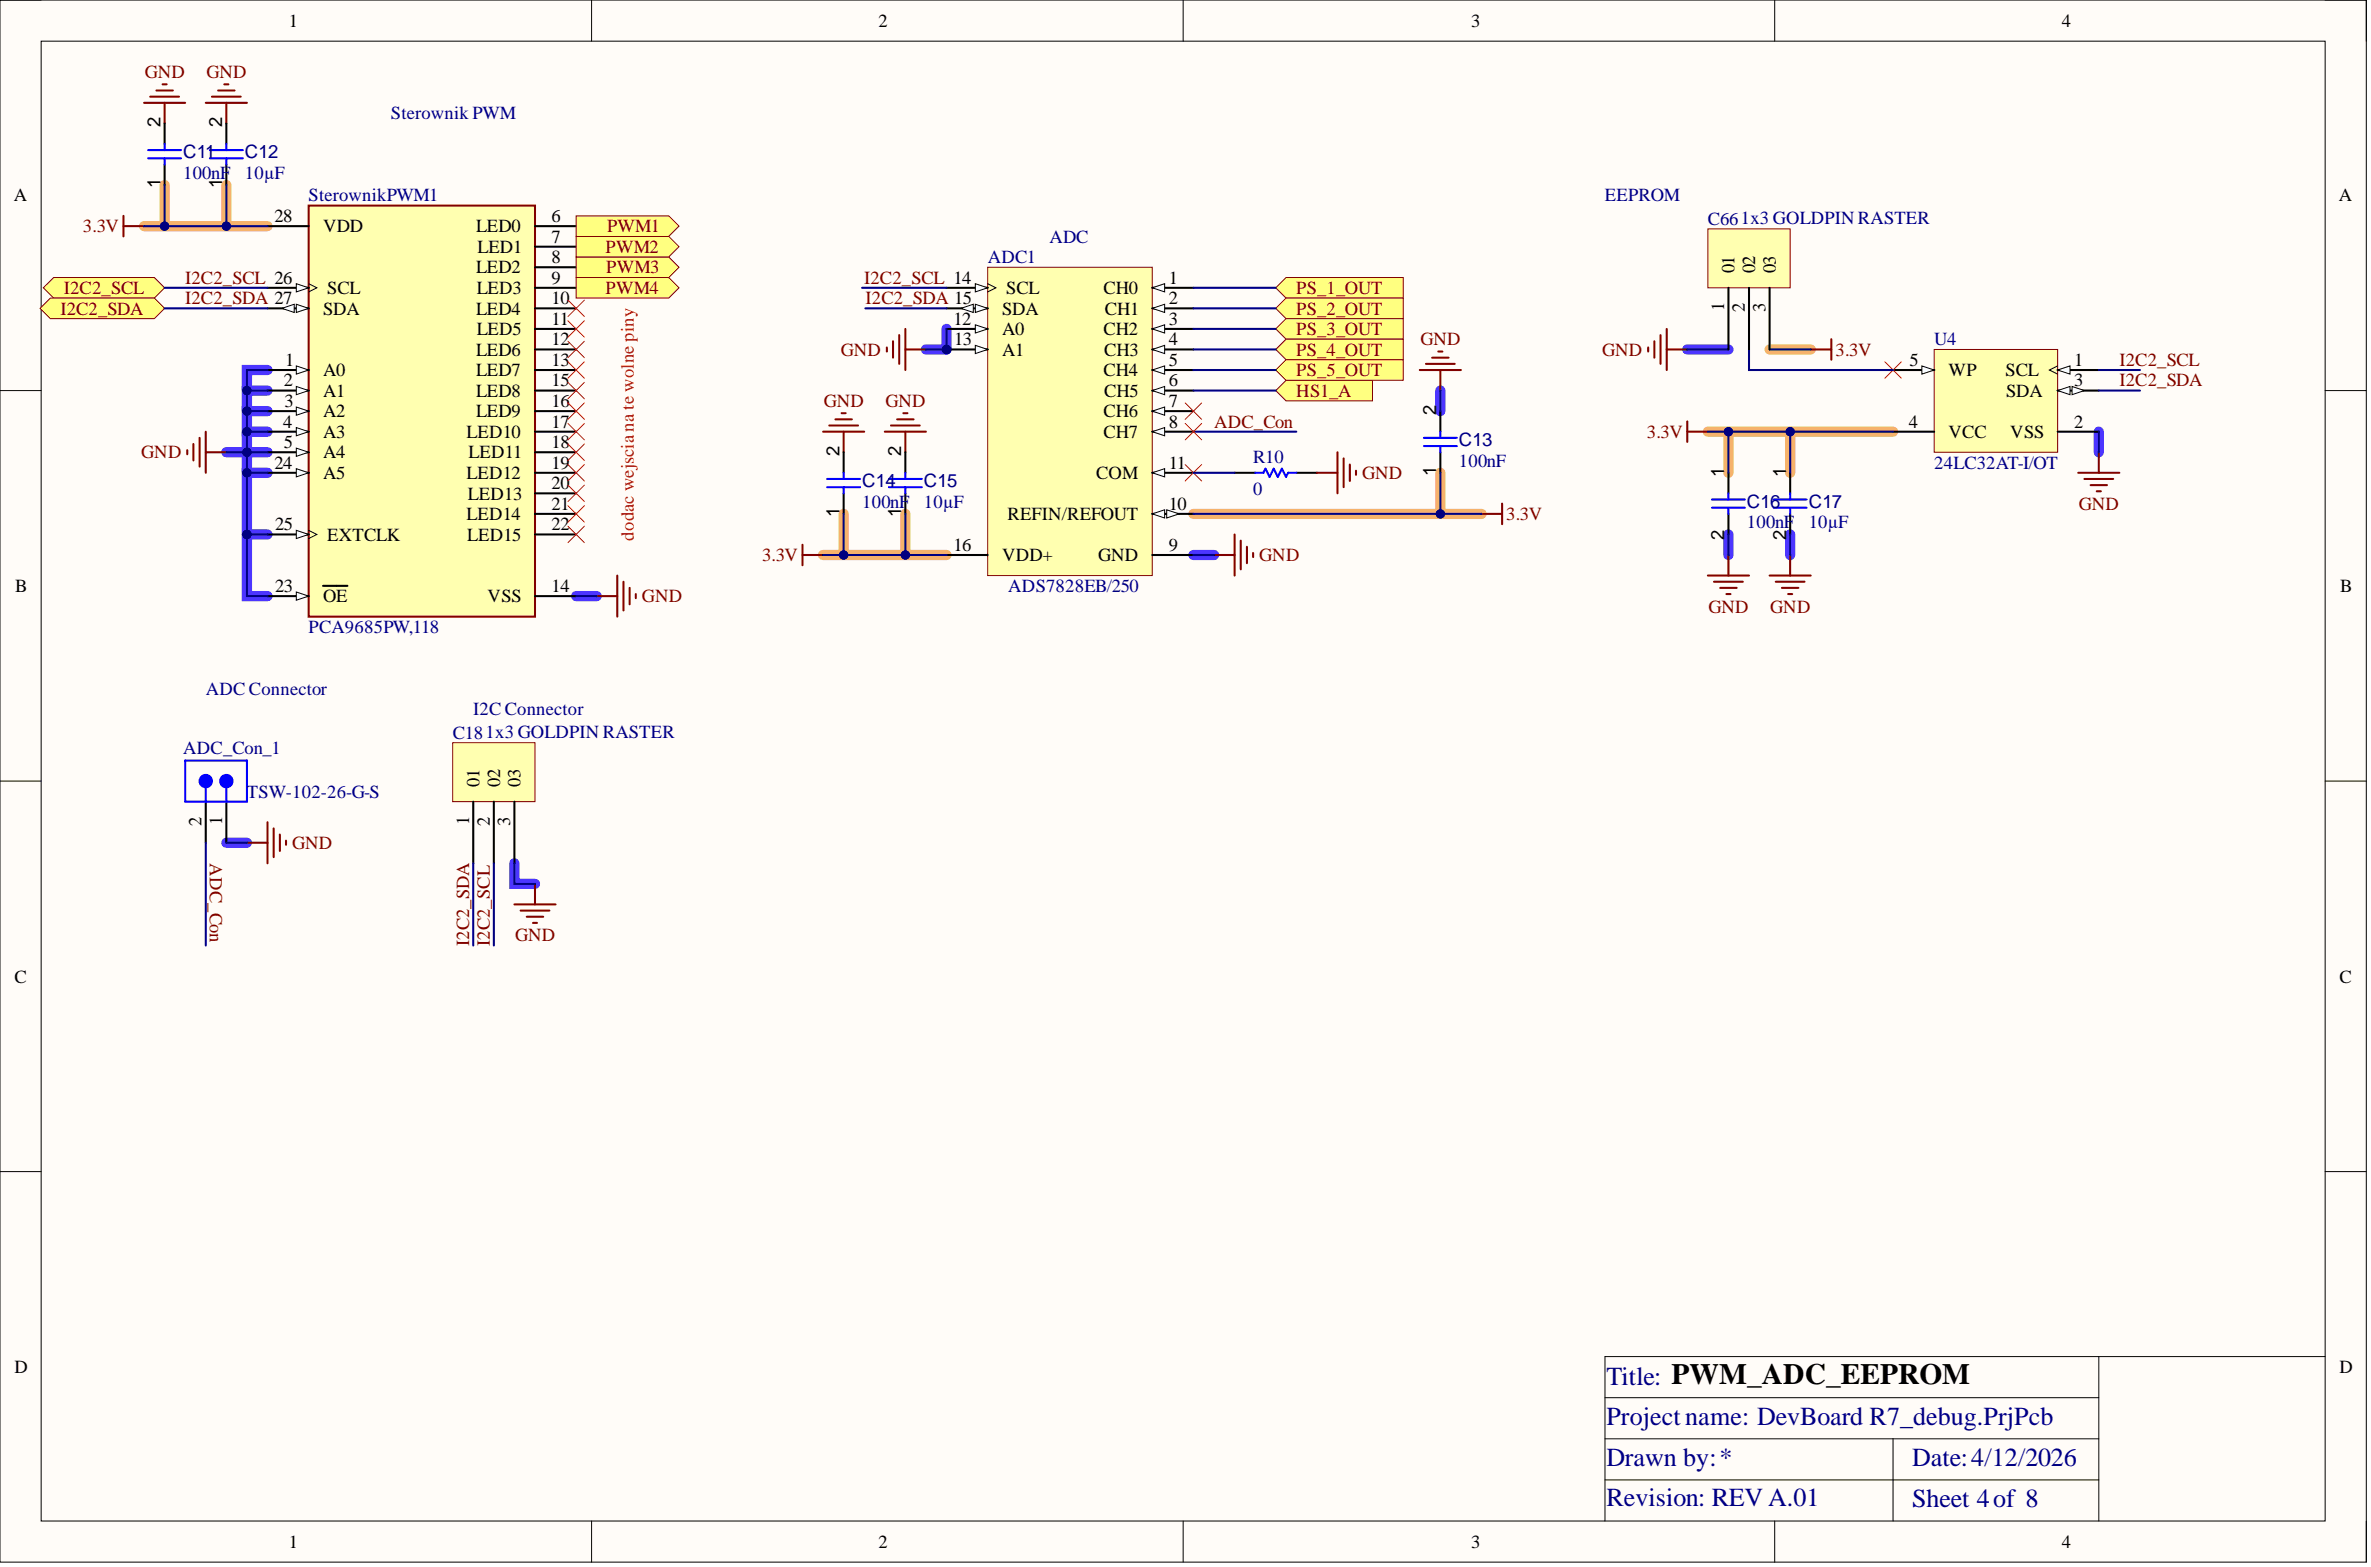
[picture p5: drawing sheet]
<svg xmlns="http://www.w3.org/2000/svg" width="292mm" height="193mm" viewBox="0 0 292 193" stroke-linecap="round" stroke-linejoin="round" font-family="sans-serif">
<defs><g id="words">
<g font-size="3.2" fill="#000080">
<text x="197.9" y="170.5">Title: PWM_ADC_EEPROM</text>
<text x="197.9" y="175.5">Projectname: DevBoard R7_debug.PrjPcb</text>
<text x="197.9" y="180.5">Drawn by:*</text>
<text x="197.9" y="185.5">Revision: REV A.01</text>
<text x="235.6" y="180.6">Date:4/12/2026</text>
<text x="235.6" y="185.5">Sheet 4of 8</text>
</g>
<g font-size="2.3">
<text x="35.6" y="3.3">1</text>
<text x="108.2" y="3.3">2</text>
<text x="181.3" y="3.3">3</text>
<text x="254" y="3.3">4</text>
<text x="19.8" y="15.7" transform="rotate(-90 19.8 15.7)">2</text>
<text x="27.4" y="15.7" transform="rotate(-90 27.4 15.7)">2</text>
<text x="19.8" y="23.1" transform="rotate(-90 19.8 23.1)">1</text>
<text x="27.4" y="23.1" transform="rotate(-90 27.4 23.1)">1</text>
<text x="1.7" y="24.8">A</text>
<text x="33.8" y="27.3">28</text>
<text x="39.8" y="28.6">VDD</text>
<text x="58.6" y="28.6">LED0</text>
<text x="67.9" y="27.3">6</text>
<text x="67.9" y="29.9">7</text>
<text x="288.1" y="24.8">A</text>
<text x="58.6" y="33.7">LED2</text>
<text x="58.8" y="31.1">LED1</text>
<text x="67.9" y="32.4">8</text>
<text x="67.9" y="34.9">9</text>
<text x="144" y="34.9">1</text>
<text x="213.7" y="33.7" transform="rotate(-90 213.7 33.7)">01</text>
<text x="216.2" y="33.7" transform="rotate(-90 216.2 33.7)">02</text>
<text x="218.8" y="33.7" transform="rotate(-90 218.8 33.7)">03</text>
<text x="39.8" y="38.7">SDA</text>
<text x="40.3" y="36.2">SCL</text>
<text x="58.6" y="38.7">LED4</text>
<text x="58.7" y="36.2">LED3</text>
<text x="58.7" y="41.3">LED5</text>
<text x="67.9" y="37.5">10</text>
<text x="67.9" y="40">11</text>
<text x="117.5" y="40">12</text>
<text x="123.5" y="41.3">A0</text>
<text x="123.5" y="38.7">SDA</text>
<text x="124" y="36.2">SCL</text>
<text x="136" y="36.2">CH0</text>
<text x="136" y="41.3">CH2</text>
<text x="136.1" y="38.7">CH1</text>
<text x="144" y="37.5">2</text>
<text x="144" y="40">3</text>
<text x="212.4" y="38.3" transform="rotate(-90 212.4 38.3)">1</text>
<text x="215" y="38.5" transform="rotate(-90 215 38.5)">2</text>
<text x="217.5" y="38.4" transform="rotate(-90 217.5 38.4)">3</text>
<text x="35" y="47.6">2</text>
<text x="35.2" y="45.1">1</text>
<text x="39.8" y="46.3">A0</text>
<text x="58.6" y="43.8">LED6</text>
<text x="58.6" y="46.3">LED7</text>
<text x="67.9" y="42.5">12</text>
<text x="67.9" y="45.1">13</text>
<text x="67.9" y="47.6">15</text>
<text x="117.5" y="42.5">13</text>
<text x="123.5" y="43.8">A1</text>
<text x="136" y="46.3">CH4</text>
<text x="136" y="43.8">CH3</text>
<text x="144" y="42.5">4</text>
<text x="144" y="45.1">5</text>
<text x="144" y="47.6">6</text>
<text x="235.2" y="45.1">5</text>
<text x="240.1" y="46.3">WP</text>
<text x="247.1" y="46.3">SCL</text>
<text x="255.5" y="47.6">3</text>
<text x="255.5" y="45.1">1</text>
<text x="34.9" y="52.7">4</text>
<text x="35.1" y="50.1">3</text>
<text x="39.8" y="48.9">A1</text>
<text x="39.8" y="51.4">A2</text>
<text x="39.8" y="53.9">A3</text>
<text x="57.5" y="53.9">LED10</text>
<text x="58.6" y="48.9">LED8</text>
<text x="58.6" y="51.4">LED9</text>
<text x="67.9" y="50.1">16</text>
<text x="67.9" y="52.7">17</text>
<text x="136" y="51.4">CH6</text>
<text x="136" y="53.9">CH7</text>
<text x="136" y="48.9">CH5</text>
<text x="144" y="50.1">7</text>
<text x="144" y="52.7">8</text>
<text x="176.9" y="51.1" transform="rotate(-90 176.9 51.1)">2</text>
<text x="235.2" y="52.7">4</text>
<text x="240.1" y="53.9">VCC</text>
<text x="247.2" y="48.9">SDA</text>
<text x="247.7" y="53.9">VSS</text>
<text x="255.5" y="52.7">2</text>
<text x="33.8" y="57.7">24</text>
<text x="35" y="55.2">5</text>
<text x="39.8" y="56.5">A4</text>
<text x="39.8" y="59">A5</text>
<text x="57.5" y="59">LED12</text>
<text x="57.7" y="56.5">LED11</text>
<text x="67.9" y="55.2">18</text>
<text x="67.9" y="57.7">19</text>
<text x="103.4" y="56.2" transform="rotate(-90 103.4 56.2)">2</text>
<text x="111" y="56.2" transform="rotate(-90 111 56.2)">2</text>
<text x="135" y="59">COM</text>
<text x="144" y="57.7">11</text>
<text x="176.9" y="58.6" transform="rotate(-90 176.9 58.6)">1</text>
<text x="212.4" y="58.7" transform="rotate(-90 212.4 58.7)">1</text>
<text x="220" y="58.7" transform="rotate(-90 220 58.7)">1</text>
<text x="33.9" y="65.3">25</text>
<text x="57.5" y="64">LED14</text>
<text x="57.6" y="61.5">LED13</text>
<text x="67.9" y="60.2">20</text>
<text x="67.9" y="62.8">21</text>
<text x="67.9" y="65.3">22</text>
<text x="103.4" y="63.6" transform="rotate(-90 103.4 63.6)">1</text>
<text x="111" y="63.6" transform="rotate(-90 111 63.6)">1</text>
<text x="124.1" y="64">REFIN/REFOUT</text>
<text x="144" y="62.8">10</text>
<text x="40.3" y="66.6">EXTCLK</text>
<text x="57.5" y="66.6">LED15</text>
<text x="117.5" y="67.8">16</text>
<text x="123.5" y="69.1">VDD+</text>
<text x="135.3" y="69.1">GND</text>
<text x="144" y="67.8">9</text>
<text x="212.4" y="66.5" transform="rotate(-90 212.4 66.5)">2</text>
<text x="220" y="66.5" transform="rotate(-90 220 66.5)">2</text>
<text x="1.9" y="72.9">B</text>
<text x="33.9" y="72.9">23</text>
<text x="39.8" y="74.2">OE</text>
<text x="60.1" y="74.2">VSS</text>
<text x="67.9" y="72.9">14</text>
<text x="288.3" y="72.9">B</text>
<text x="24.8" y="101.8" transform="rotate(-90 24.8 101.8)">2</text>
<text x="27.4" y="101.6" transform="rotate(-90 27.4 101.6)">1</text>
<text x="57.8" y="101.6" transform="rotate(-90 57.8 101.6)">1</text>
<text x="59.1" y="96.9" transform="rotate(-90 59.1 96.9)">01</text>
<text x="60.3" y="101.8" transform="rotate(-90 60.3 101.8)">2</text>
<text x="61.6" y="96.9" transform="rotate(-90 61.6 96.9)">02</text>
<text x="62.9" y="101.7" transform="rotate(-90 62.9 101.7)">3</text>
<text x="64.1" y="96.9" transform="rotate(-90 64.1 96.9)">03</text>
<text x="1.8" y="121">C</text>
<text x="288.2" y="121">C</text>
<text x="1.8" y="169.1">D</text>
<text x="288.2" y="169.1">D</text>
<text x="35.6" y="190.6">1</text>
<text x="108.2" y="190.6">2</text>
<text x="181.3" y="190.6">3</text>
<text x="254" y="190.6">4</text>
</g>
<g font-size="2.3" fill="#800000">
<text x="17.8" y="9.6">GND</text>
<text x="25.4" y="9.6">GND</text>
<text x="10.2" y="28.6">3.3V</text>
<text x="74.8" y="28.6">PWM1</text>
<text x="22.8" y="34.9">I2C2_SCL 26</text>
<text x="74.6" y="31.1">PWM2</text>
<text x="74.7" y="33.7">PWM3</text>
<text x="106.5" y="34.9">I2C2_SCL 14</text>
<text x="7.4" y="38.7">I2C2_SDA</text>
<text x="7.9" y="36.2">I2C2_SCL</text>
<text x="22.8" y="37.5">I2C2_SDA 27</text>
<text x="74.6" y="36.2">PWM4</text>
<text x="106.6" y="37.5">I2C2_SDA 15</text>
<text x="159.7" y="36.2">PS_1_OUT</text>
<text x="159.7" y="38.7">PS_2_OUT</text>
<text x="159.7" y="41.3">PS_3_OUT</text>
<text x="103.6" y="43.8">GND</text>
<text x="159.7" y="43.8">PS_4_OUT</text>
<text x="159.7" y="46.3">PS_5_OUT</text>
<text x="175" y="42.5">GND</text>
<text x="197.4" y="43.8">GND</text>
<text x="226.1" y="43.8">3.3V</text>
<text x="261.1" y="45.1">I2C2_SCL</text>
<text x="261.1" y="47.6">I2C2_SDA</text>
<text x="101.5" y="50.1">GND</text>
<text x="109.1" y="50.1">GND</text>
<text x="149.6" y="52.7">ADC_Con</text>
<text x="159.7" y="48.9">HS1_A</text>
<text x="202.9" y="53.9">3.3V</text>
<text x="17.4" y="56.5">GND</text>
<text x="167.8" y="59">GND</text>
<text x="185.6" y="64">3.3V</text>
<text x="256.1" y="62.8">GND</text>
<text x="93.9" y="69.1">3.3V</text>
<text x="155.1" y="69.1">GND</text>
<text x="79.1" y="74.2">GND</text>
<text x="210.5" y="75.4">GND</text>
<text x="218.1" y="75.4">GND</text>
<text x="25.9" y="106.3" transform="rotate(90 25.9 106.3)">ADC_Con</text>
<text x="36" y="104.5">GND</text>
<text x="57.8" y="116.4" transform="rotate(-90 57.8 116.4)">I2C2_SDA</text>
<text x="60.3" y="116.4" transform="rotate(-90 60.3 116.4)">I2C2_SCL</text>
<text x="63.5" y="115.9">GND</text>
</g>
<g font-size="2.3" fill="#000080">
<text x="48.2" y="14.7">Sterownik PWM</text>
<text x="22.6" y="22">100nF</text>
<text x="22.6" y="19.5">C11</text>
<text x="30.2" y="22">10µF</text>
<text x="30.2" y="19.5">C12</text>
<text x="38" y="24.8">SterownikPWM1</text>
<text x="129.3" y="29.9">ADC</text>
<text x="197.7" y="24.8">EEPROM</text>
<text x="210.4" y="27.7">C661x3 GOLDPIN RASTER</text>
<text x="212.9" y="29.9">Zworka</text>
<text x="121.7" y="32.4">ADC1</text>
<text x="238.3" y="42.5">U4</text>
<text x="106.2" y="60">C14</text>
<text x="113.8" y="60">C15</text>
<text x="154.4" y="57">R10</text>
<text x="179.7" y="57.5">100nF</text>
<text x="179.7" y="54.9">C13</text>
<text x="238.3" y="57.7">24LC32AT-I/OT</text>
<text x="106.2" y="62.5">100nF</text>
<text x="113.8" y="62.5">10µF</text>
<text x="154.4" y="61">0</text>
<text x="215.2" y="65.1">100nF</text>
<text x="215.2" y="62.5">C16</text>
<text x="222.8" y="65.1">10µF</text>
<text x="222.8" y="62.5">C17</text>
<text x="38" y="78">PCA9685PW,118</text>
<text x="124.2" y="72.9">ADS7828EB/250</text>
<text x="25.3" y="85.6">ADC Connector</text>
<text x="58.3" y="88.1">I2C Connector</text>
<text x="22.6" y="92.9">ADC_Con_1</text>
<text x="55.8" y="91">C181x3 GOLDPIN RASTER</text>
<text x="30.4" y="98.2">TSW-102-26-G-S</text>
</g>
<text font-size="2.3" fill="#f00" x="78.1" y="66.6" transform="rotate(-90 78.1 66.6)">dodac wejscia na te wolne piny</text>
</g></defs>
<path d="M0 0h291.5v192.4h-291.5z" fill-rule="evenodd" fill="#fffcf8"/>
<path d="M0 0h291.5v192.4h-291.5z" fill="none" stroke="#000" stroke-width=".12"/>
<path d="M5.1 5.1h281.4v182.2h-281.4z" fill-rule="evenodd" fill="#fffcf8"/>
<g fill="none" stroke="#000" stroke-width=".12">
<path d="M0 0h5.1M5.1 5.1h281.4v182.2h-281.4zM72.9 0v5.1M145.8 0v5.1M218.6 0v5.1M286.5 0h5v5.1M0 48.1h5.1M286.5 48.1h5M0 96.2h5.1M286.5 96.2h5M0 144.3h5.1M286.5 144.3h5"/>
<path d="M197.7 172.1h60.9M197.7 177.2h60.9M233.2 177.2v10.1M258.6 167.1v20.2M286.5 167.1h-88.8v20.2M72.9 187.3v5.1M145.8 187.3v5.1M197.7 182.2h60.9M218.6 187.3v5.1M291.5 187.3v5.1"/>
</g>
<g fill="none" stroke="#4c35ff" stroke-width="1.3">
<path d="M30.4 53.2v2.5h-2.5M33 58.2h-2.6v7.6M33 55.7h-2.6v2.5M33 50.6h-2.6v2.6h2.6M33 48.1h-2.6v2.5M33 45.6h-2.6v2.5M116.6 40.5v2.5h-2.5M177.4 48.1v2.5M207.9 43h5M258.6 53.2v2.5M30.4 65.8v7.6h2.6M30.4 65.8h2.6"/>
<path d="M71 73.4h2.5M147 68.3h2.6M212.9 65.8v2.5M220.5 65.8v2.5M27.9 103.8h2.5M63.4 106.3v2.5h2.5"/>
</g>
<path d="M17.7 27.8h15.3M20.3 22.8v5M27.9 22.8v5M177.4 58.2v5.1M210.4 53.2h22.8M212.9 53.2v5M218 43h5.1M220.5 53.2v5M101.4 68.3h15.2M103.9 63.3v5M111.5 63.3v5M147 63.3h35.5" fill="none" stroke="#f6b26b" stroke-width="1.3"/>
<path d="M38 25.3h27.9v50.6h-27.9z" fill-rule="evenodd" fill="#ffffb0"/>
<path d="M38 25.3h27.9v50.6h-27.9z" fill="none" stroke="#800000" stroke-width=".25"/>
<g fill="none" stroke="#000" stroke-width=".25">
<path d="M33 27.8h5M65.9 27.8h5.1M65.9 30.4h5.1M65.9 32.9h5.1M65.9 35.4h5.1M65.9 38h5.1M65.9 40.5h5.1M65.9 43h5.1M65.9 45.6h5.1M65.9 48.1h5.1M65.9 50.6h5.1M65.9 53.2h5.1"/>
<path d="M65.9 55.7h5.1M65.9 58.2h5.1M33 73.4h5M65.9 60.8h5.1M65.9 63.3h5.1M65.9 65.8h5.1"/>
</g>
<path d="M36.5 72.9l1.5 .5-1.5 .5z" fill="#f8fcff"/>
<path d="M36.5 72.9l1.5 .5-1.5 .5z" fill="none" stroke="#000" stroke-width=".12"/>
<path d="M33 45.6h5M39.8 72.1h3" fill="none" stroke="#000" stroke-width=".25"/>
<path d="M36.5 45.1l1.5 .5-1.5 .5z" fill="#f8fcff"/>
<path d="M36.5 45.1l1.5 .5-1.5 .5z" fill="none" stroke="#000" stroke-width=".12"/>
<path d="M33 48.1h5" fill="none" stroke="#000" stroke-width=".25"/>
<path d="M36.5 47.6l1.5 .5-1.5 .5z" fill="#f8fcff"/>
<path d="M36.5 47.6l1.5 .5-1.5 .5z" fill="none" stroke="#000" stroke-width=".12"/>
<path d="M33 50.6h5" fill="none" stroke="#000" stroke-width=".25"/>
<path d="M36.5 50.1l1.5 .5-1.5 .5z" fill="#f8fcff"/>
<path d="M36.5 50.1l1.5 .5-1.5 .5z" fill="none" stroke="#000" stroke-width=".12"/>
<path d="M33 53.2h5" fill="none" stroke="#000" stroke-width=".25"/>
<path d="M36.5 52.7l1.5 .5-1.5 .5z" fill="#f8fcff"/>
<path d="M36.5 52.7l1.5 .5-1.5 .5z" fill="none" stroke="#000" stroke-width=".12"/>
<path d="M33 55.7h5" fill="none" stroke="#000" stroke-width=".25"/>
<path d="M36.5 55.2l1.5 .5-1.5 .5z" fill="#f8fcff"/>
<path d="M36.5 55.2l1.5 .5-1.5 .5z" fill="none" stroke="#000" stroke-width=".12"/>
<path d="M33 58.2h5" fill="none" stroke="#000" stroke-width=".25"/>
<path d="M36.5 57.7l1.5 .5-1.5 .5z" fill="#f8fcff"/>
<path d="M36.5 57.7l1.5 .5-1.5 .5z" fill="none" stroke="#000" stroke-width=".12"/>
<path d="M33 65.8h5" fill="none" stroke="#000" stroke-width=".25"/>
<path d="M36.5 65.3l1.5 .5-1.5 .5z" fill="#f8fcff"/>
<path d="M36.5 65.3l1.5 .5-1.5 .5zM38 65.3l1 .5-1 .5" fill="none" stroke="#000" stroke-width=".12"/>
<path d="M33 35.4h5" fill="none" stroke="#000" stroke-width=".25"/>
<path d="M36.5 34.9l1.5 .5-1.5 .5z" fill="#f8fcff"/>
<path d="M36.5 34.9l1.5 .5-1.5 .5zM38 34.9l1 .5-1 .5" fill="none" stroke="#000" stroke-width=".12"/>
<path d="M33 38h5" fill="none" stroke="#000" stroke-width=".25"/>
<path d="M36.5 37.5l1.5 .5-1.5 .5z" fill="#f8fcff"/>
<path d="M36.5 37.5l1.5 .5-1.5 .5z" fill="none" stroke="#000" stroke-width=".12"/>
<path d="M34.7 38l1.6-.5v1z" fill="#f8fcff"/>
<path d="M34.7 38l1.6-.5v1z" fill="none" stroke="#000" stroke-width=".12"/>
<path d="M65.9 73.4h5.1M25.3 98.7v5.1M27.9 98.7v5.1" fill="none" stroke="#000" stroke-width=".25"/>
<path d="M22.8 93.7h7.6v5h-7.6zM25.3 96.9v1.8" fill="none" stroke="#00f" stroke-width=".25"/>
<circle cx="25.3" cy="96.2" r=".76" fill="#00f"/>
<g fill="none" stroke="#00f" stroke-width=".25">
<path d="M27.9 96.9v1.8"/>
<circle cx="25.3" cy="96.2" r=".76"/>
</g>
<circle cx="27.9" cy="96.2" r=".76" fill="#00f"/>
<circle cx="27.9" cy="96.2" r=".76" fill="none" stroke="#00f" stroke-width=".25"/>
<path d="M238.3 43h15.2v12.7h-15.2z" fill-rule="evenodd" fill="#ffffb0"/>
<path d="M238.3 43h15.2v12.7h-15.2z" fill="none" stroke="#800000" stroke-width=".12"/>
<path d="M253.5 48.1h5.1" fill="none" stroke="#000" stroke-width=".25"/>
<path d="M253.5 48.1l1.5-.5v1z" fill="#f8fcff"/>
<path d="M253.5 48.1l1.5-.5v1z" fill="none" stroke="#000" stroke-width=".12"/>
<path d="M255.3 47.6l1.5 .5-1.5 .5z" fill="#f8fcff"/>
<path d="M255.3 47.6l1.5 .5-1.5 .5z" fill="none" stroke="#000" stroke-width=".12"/>
<path d="M233.2 45.6h5.1" fill="none" stroke="#000" stroke-width=".25"/>
<path d="M236.8 45.1l1.5 .5-1.5 .5z" fill="#f8fcff"/>
<path d="M236.8 45.1l1.5 .5-1.5 .5z" fill="none" stroke="#000" stroke-width=".12"/>
<path d="M253.5 53.2h5.1M253.5 45.6h5.1" fill="none" stroke="#000" stroke-width=".25"/>
<path d="M253.5 45.6l1.5-.5v1z" fill="#f8fcff"/>
<path d="M253.5 45.6l1.5-.5v1zM253.5 45.1l-1 .5 1 .5" fill="none" stroke="#000" stroke-width=".12"/>
<path d="M233.2 53.2h5.1" fill="none" stroke="#000" stroke-width=".25"/>
<g fill="none" stroke="#800000" stroke-width=".25">
<path d="M73.5 73.4h2.5M76 70.9v5M76.8 71.6v3.6M77.6 72.4v2M78.3 73.2v.5M30.4 103.8h2.6M33 101.3v5M33.7 102v3.6M34.5 102.8v2M35.2 103.5v.5M63.4 111.4h5M64.1 112.1h3.6"/>
<path d="M64.9 112.9h2M65.7 113.7h.5M65.9 108.8v2.6"/>
</g>
<g fill="none" stroke="#f00" stroke-width=".12">
<path d="M70 47.1l2 2M70 49.6l2 2M70 52.1l2 2.1M70 54.7l2 2M70 57.2l2 2M70 59.7l2 2.1M72 47.1l-2 2M72 49.6l-2 2M72 52.1l-2 2.1M72 54.7l-2 2M72 57.2l-2 2M72 59.7l-2 2.1"/>
<path d="M70 62.3l2 2M70 64.8l2 2M72 62.3l-2 2M72 64.8l-2 2"/>
</g>
<path d="M71 31.6h11.4l1.3 1.3-1.3 1.3h-11.4z" fill-rule="evenodd" fill="#ffff80"/>
<path d="M71 31.6h11.4l1.3 1.3-1.3 1.3h-11.4z" fill="none" stroke="#800000" stroke-width=".12"/>
<path d="M71 34.2h11.4l1.3 1.2-1.3 1.3h-11.4z" fill-rule="evenodd" fill="#ffff80"/>
<path d="M71 34.2h11.4l1.3 1.2-1.3 1.3h-11.4z" fill="none" stroke="#800000" stroke-width=".12"/>
<path d="M5.3 35.4l1.3-1.2h12.4l1.3 1.2-1.3 1.3h-12.4z" fill-rule="evenodd" fill="#ffff80"/>
<path d="M5.3 35.4l1.3-1.2h12.4l1.3 1.2-1.3 1.3h-12.4z" fill="none" stroke="#800000" stroke-width=".12"/>
<path d="M4.9 38l1.3-1.3h12.8l1.3 1.3-1.3 1.2h-12.8z" fill-rule="evenodd" fill="#ffff80"/>
<path d="M4.9 38l1.3-1.3h12.8l1.3 1.3-1.3 1.2h-12.8z" fill="none" stroke="#800000" stroke-width=".12"/>
<path d="M70 39.5l2 2M70 37l2 2M72 39.5l-2 2M72 37l-2 2M70 44.6l2 2M70 42l2 2M72 44.6l-2 2M72 42l-2 2" fill="none" stroke="#f00" stroke-width=".12"/>
<g fill="none" stroke="#800000" stroke-width=".25">
<path d="M17.7 12.7h5.1M18.5 11.9h3.6M19.3 11.1h2M20 10.4h.5M20.3 12.7v2.5M25.3 12.7h5.1M26.1 11.9h3.6M26.9 11.1h2M27.6 10.4h.5M27.9 12.7v2.5M15.2 26.6v2.5M15.2 27.8h2.5"/>
<path d="M23.1 55.4v.5M23.8 54.7v2M24.6 53.9v3.6M25.3 53.2v5M25.3 55.7h2.6"/>
</g>
<path d="M20.3 15.2v2.5M27.9 15.2v2.5M20.3 20.3v2.5M27.9 20.3v2.5" fill="none" stroke="#000" stroke-width=".25"/>
<path d="M18.3 18.5h4M18.3 19.5h4M20.3 17.7v.8M20.3 19.5v.8M25.9 18.5h4M25.9 19.5h4M27.9 17.7v.8M27.9 19.5v.8" fill="none" stroke="#00f" stroke-width=".25"/>
<circle cx="116.6" cy="43" r=".51" fill="#000080"/>
<circle cx="116.6" cy="43" r=".51" fill="none" stroke="#000080" stroke-width=".12"/>
<path d="M121.7 32.9h20.3v38h-20.3z" fill-rule="evenodd" fill="#ffffb0"/>
<path d="M121.7 32.9h20.3v38h-20.3z" fill="none" stroke="#800000" stroke-width=".12"/>
<path d="M142 35.4h5" fill="none" stroke="#000" stroke-width=".25"/>
<path d="M142 35.4l1.5-.5v1z" fill="#f8fcff"/>
<path d="M142 35.4l1.5-.5v1z" fill="none" stroke="#000" stroke-width=".12"/>
<path d="M142 38h5" fill="none" stroke="#000" stroke-width=".25"/>
<path d="M142 38l1.5-.5v1z" fill="#f8fcff"/>
<path d="M142 38l1.5-.5v1z" fill="none" stroke="#000" stroke-width=".12"/>
<path d="M142 40.5h5" fill="none" stroke="#000" stroke-width=".25"/>
<path d="M142 40.5l1.5-.5v1z" fill="#f8fcff"/>
<path d="M142 40.5l1.5-.5v1z" fill="none" stroke="#000" stroke-width=".12"/>
<path d="M142 43h5" fill="none" stroke="#000" stroke-width=".25"/>
<path d="M142 43l1.5-.5v1z" fill="#f8fcff"/>
<path d="M142 43l1.5-.5v1z" fill="none" stroke="#000" stroke-width=".12"/>
<path d="M142 45.6h5" fill="none" stroke="#000" stroke-width=".25"/>
<path d="M142 45.6l1.5-.5v1z" fill="#f8fcff"/>
<path d="M142 45.6l1.5-.5v1z" fill="none" stroke="#000" stroke-width=".12"/>
<path d="M142 48.1h5" fill="none" stroke="#000" stroke-width=".25"/>
<path d="M142 48.1l1.5-.5v1z" fill="#f8fcff"/>
<path d="M142 48.1l1.5-.5v1z" fill="none" stroke="#000" stroke-width=".12"/>
<path d="M142 50.6h5" fill="none" stroke="#000" stroke-width=".25"/>
<path d="M142 50.6l1.5-.5v1z" fill="#f8fcff"/>
<path d="M142 50.6l1.5-.5v1z" fill="none" stroke="#000" stroke-width=".12"/>
<path d="M142 53.2h5" fill="none" stroke="#000" stroke-width=".25"/>
<path d="M142 53.2l1.5-.5v1z" fill="#f8fcff"/>
<path d="M142 53.2l1.5-.5v1z" fill="none" stroke="#000" stroke-width=".12"/>
<path d="M142 68.3h5M142 63.3h5" fill="none" stroke="#000" stroke-width=".25"/>
<path d="M142 63.3l1.5-.5v1z" fill="#f8fcff"/>
<path d="M142 63.3l1.5-.5v1z" fill="none" stroke="#000" stroke-width=".12"/>
<path d="M143.7 62.8l1.6 .5-1.6 .5z" fill="#f8fcff"/>
<path d="M143.7 62.8l1.6 .5-1.6 .5z" fill="none" stroke="#000" stroke-width=".12"/>
<path d="M142 58.2h5" fill="none" stroke="#000" stroke-width=".25"/>
<path d="M142 58.2l1.5-.5v1z" fill="#f8fcff"/>
<path d="M142 58.2l1.5-.5v1z" fill="none" stroke="#000" stroke-width=".12"/>
<path d="M116.6 40.5h5.1" fill="none" stroke="#000" stroke-width=".25"/>
<path d="M120.2 40l1.5 .5-1.5 .5z" fill="#f8fcff"/>
<path d="M120.2 40l1.5 .5-1.5 .5z" fill="none" stroke="#000" stroke-width=".12"/>
<path d="M116.6 43h5.1" fill="none" stroke="#000" stroke-width=".25"/>
<path d="M120.2 42.5l1.5 .5-1.5 .5z" fill="#f8fcff"/>
<path d="M120.2 42.5l1.5 .5-1.5 .5z" fill="none" stroke="#000" stroke-width=".12"/>
<circle cx="116.6" cy="43" r=".51" fill="#000080"/>
<circle cx="116.6" cy="43" r=".51" fill="none" stroke="#000080" stroke-width=".12"/>
<path d="M116.6 35.4h5.1" fill="none" stroke="#000" stroke-width=".25"/>
<path d="M120.2 34.9l1.5 .5-1.5 .5z" fill="#f8fcff"/>
<path d="M120.2 34.9l1.5 .5-1.5 .5zM121.7 34.9l1 .5-1 .5" fill="none" stroke="#000" stroke-width=".12"/>
<path d="M116.6 38h5.1" fill="none" stroke="#000" stroke-width=".25"/>
<path d="M120.2 37.5l1.5 .5-1.5 .5z" fill="#f8fcff"/>
<path d="M120.2 37.5l1.5 .5-1.5 .5z" fill="none" stroke="#000" stroke-width=".12"/>
<path d="M118.4 38l1.5-.5v1z" fill="#f8fcff"/>
<path d="M118.4 38l1.5-.5v1z" fill="none" stroke="#000" stroke-width=".12"/>
<path d="M103.9 55.7v2.5M111.5 55.7v2.5M103.9 60.8v2.5M111.5 60.8v2.5M116.6 68.3h5.1" fill="none" stroke="#000" stroke-width=".25"/>
<path d="M101.4 53.2h5.1M102.2 52.4h3.5M102.9 51.6h2M103.7 50.9h.5M103.9 53.2v2.5M109 53.2h5.1M109.8 52.4h3.5M110.5 51.6h2.1M111.3 50.9h.5M111.5 53.2v2.5M98.9 67.1v2.5M98.9 68.3h2.5" fill="none" stroke="#800000" stroke-width=".25"/>
<path d="M101.9 59h4.1M101.9 60h4.1M103.9 58.2v.8M103.9 60v.8M109.5 59h4.1M109.5 60h4.1M111.5 58.2v.8M111.5 60v.8" fill="none" stroke="#00f" stroke-width=".25"/>
<path d="M157.2 35.4l1.2-1.2h14.5v2.5h-14.5z" fill-rule="evenodd" fill="#ffff80"/>
<path d="M157.2 35.4l1.2-1.2h14.5v2.5h-14.5z" fill="none" stroke="#800000" stroke-width=".12"/>
<path d="M157.2 38l1.2-1.3h14.5v2.5h-14.5z" fill-rule="evenodd" fill="#ffff80"/>
<path d="M157.2 38l1.2-1.3h14.5v2.5h-14.5z" fill="none" stroke="#800000" stroke-width=".12"/>
<path d="M157.2 40.5l1.2-1.3h14.5v2.6h-14.5z" fill-rule="evenodd" fill="#ffff80"/>
<path d="M157.2 40.5l1.2-1.3h14.5v2.6h-14.5z" fill="none" stroke="#800000" stroke-width=".12"/>
<path d="M157.2 43l1.2-1.2h14.5v2.5h-14.5z" fill-rule="evenodd" fill="#ffff80"/>
<path d="M157.2 43l1.2-1.2h14.5v2.5h-14.5z" fill="none" stroke="#800000" stroke-width=".12"/>
<path d="M157.2 48.1l1.2-1.3h10.7v2.6h-10.7z" fill-rule="evenodd" fill="#ffff80"/>
<path d="M157.2 48.1l1.2-1.3h10.7v2.6h-10.7z" fill="none" stroke="#800000" stroke-width=".12"/>
<g fill="none" stroke="#800000" stroke-width=".25">
<path d="M162.2 58.2h2.6M164.8 55.7v5.1M165.5 56.5v3.5M166.3 57.2v2M167.1 58v.5M174.9 45.6h5.1M175.7 44.8h3.5M176.4 44h2.1M177.2 43.3h.5M177.4 45.6v2.5M203.1 42.8v.5M203.8 42v2"/>
<path d="M204.6 41.3v3.5M205.3 40.5v5.1M205.3 43h2.6M207.9 51.9v2.5M207.9 53.2h2.5M223.1 43h2.5M225.6 41.8v2.5M256 58.2h5.1M256.8 59h3.5M257.6 59.7h2M258.6 55.7v2.5M149.6 68.3h2.5"/>
<path d="M152.1 65.8v5.1M152.9 66.6v3.5M153.6 67.3v2.1M154.4 68.1v.5M182.5 63.3h2.6M185.1 62v2.5M210.4 70.9h5.1M211.2 71.6h3.5M211.9 72.4h2.1M212.7 73.2h.5M212.9 68.3v2.6M218 70.9h5.1"/>
<path d="M218.8 71.6h3.5M219.5 72.4h2.1M220.3 73.2h.5M220.5 68.3v2.6M258.3 60.5h.5"/>
</g>
<path d="M152.1 58.2h2.5M159.7 58.2h2.5M177.4 50.6v2.6M177.4 55.7v2.5M212.9 58.2v2.6M220.5 58.2v2.6M212.9 63.3v2.5M220.5 63.3v2.5" fill="none" stroke="#000" stroke-width=".25"/>
<g fill="none" stroke="#00f" stroke-width=".25">
<path d="M154.6 58.2h1l.3-.5 .5 1 .5-1 .5 1 .5-1 .5 1 .3-.5h1M175.4 53.9h4.1M175.4 54.9h4.1M177.4 53.2v.7M177.4 54.9v.8M210.9 62.5h4.1M210.9 61.5h4.1M212.9 60.8v.7M212.9 62.5v.8M218.5 62.5h4.1M218.5 61.5h4.1M220.5 60.8v.7"/>
<path d="M220.5 62.5v.8"/>
</g>
<path d="M157.2 45.6l1.2-1.3h14.5v2.5h-14.5z" fill-rule="evenodd" fill="#ffff80"/>
<path d="M157.2 45.6l1.2-1.3h14.5v2.5h-14.5z" fill="none" stroke="#800000" stroke-width=".12"/>
<path d="M71 29.1h11.4l1.3 1.3-1.3 1.2h-11.4z" fill-rule="evenodd" fill="#ffff80"/>
<path d="M71 29.1h11.4l1.3 1.3-1.3 1.2h-11.4z" fill="none" stroke="#800000" stroke-width=".12"/>
<path d="M71 26.6h11.4l1.3 1.2-1.3 1.3h-11.4z" fill-rule="evenodd" fill="#ffff80"/>
<path d="M71 26.6h11.4l1.3 1.2-1.3 1.3h-11.4z" fill="none" stroke="#800000" stroke-width=".12"/>
<path d="M146 49.6l2 2M146 57.2l2 2M148 49.6l-2 2M148 57.2l-2 2M232.2 44.6l2 2M234.2 44.6l-2 2" fill="none" stroke="#f00" stroke-width=".12"/>
<path d="M109.3 42.8v.5M110 42v2M110.8 41.3v3.5M111.5 40.5v5.1M111.5 43h2.6" fill="none" stroke="#800000" stroke-width=".25"/>
<path d="M55.8 91.5h10.1v7.2h-10.1z" fill-rule="evenodd" fill="#ffffb0"/>
<path d="M55.8 91.5h10.1v7.2h-10.1z" fill="none" stroke="#800000" stroke-width=".12"/>
<path d="M58.3 98.7v7.6M60.8 98.7v7.6M63.4 98.7v7.6" fill="none" stroke="#000" stroke-width=".25"/>
<path d="M33 58.2h-2.6v7.6" fill="none" stroke="#000080" stroke-width=".25"/>
<circle cx="30.4" cy="58.2" r=".51" fill="#000080"/>
<circle cx="30.4" cy="58.2" r=".51" fill="none" stroke="#000080" stroke-width=".12"/>
<circle cx="30.4" cy="65.8" r=".51" fill="#000080"/>
<circle cx="30.4" cy="65.8" r=".51" fill="none" stroke="#000080" stroke-width=".12"/>
<path d="M30.4 65.8h2.6" fill="none" stroke="#000080" stroke-width=".25"/>
<circle cx="30.4" cy="65.8" r=".51" fill="#000080"/>
<circle cx="30.4" cy="65.8" r=".51" fill="none" stroke="#000080" stroke-width=".12"/>
<path d="M27.9 22.8v5" fill="none" stroke="#000080" stroke-width=".25"/>
<circle cx="27.9" cy="27.8" r=".51" fill="#000080"/>
<circle cx="27.9" cy="27.8" r=".51" fill="none" stroke="#000080" stroke-width=".12"/>
<path d="M20.3 22.8v5" fill="none" stroke="#000080" stroke-width=".25"/>
<circle cx="20.3" cy="27.8" r=".51" fill="#000080"/>
<circle cx="20.3" cy="27.8" r=".51" fill="none" stroke="#000080" stroke-width=".12"/>
<path d="M33 55.7h-2.6v2.5" fill="none" stroke="#000080" stroke-width=".25"/>
<circle cx="30.4" cy="55.7" r=".51" fill="#000080"/>
<circle cx="30.4" cy="55.7" r=".51" fill="none" stroke="#000080" stroke-width=".12"/>
<circle cx="30.4" cy="58.2" r=".51" fill="#000080"/>
<circle cx="30.4" cy="58.2" r=".51" fill="none" stroke="#000080" stroke-width=".12"/>
<path d="M30.4 65.8v7.6h2.6" fill="none" stroke="#000080" stroke-width=".25"/>
<circle cx="30.4" cy="65.8" r=".51" fill="#000080"/>
<circle cx="30.4" cy="65.8" r=".51" fill="none" stroke="#000080" stroke-width=".12"/>
<path d="M33 50.6h-2.6v2.6h2.6" fill="none" stroke="#000080" stroke-width=".25"/>
<circle cx="30.4" cy="53.2" r=".51" fill="#000080"/>
<circle cx="30.4" cy="53.2" r=".51" fill="none" stroke="#000080" stroke-width=".12"/>
<circle cx="30.4" cy="50.6" r=".51" fill="#000080"/>
<circle cx="30.4" cy="50.6" r=".51" fill="none" stroke="#000080" stroke-width=".12"/>
<path d="M33 48.1h-2.6v2.5" fill="none" stroke="#000080" stroke-width=".25"/>
<circle cx="30.4" cy="50.6" r=".51" fill="#000080"/>
<circle cx="30.4" cy="50.6" r=".51" fill="none" stroke="#000080" stroke-width=".12"/>
<circle cx="30.4" cy="48.1" r=".51" fill="#000080"/>
<circle cx="30.4" cy="48.1" r=".51" fill="none" stroke="#000080" stroke-width=".12"/>
<path d="M33 45.6h-2.6v2.5" fill="none" stroke="#000080" stroke-width=".25"/>
<circle cx="30.4" cy="48.1" r=".51" fill="#000080"/>
<circle cx="30.4" cy="48.1" r=".51" fill="none" stroke="#000080" stroke-width=".12"/>
<path d="M30.4 53.2v2.5" fill="none" stroke="#000080" stroke-width=".25"/>
<circle cx="30.4" cy="53.2" r=".51" fill="#000080"/>
<circle cx="30.4" cy="53.2" r=".51" fill="none" stroke="#000080" stroke-width=".12"/>
<circle cx="30.4" cy="55.7" r=".51" fill="#000080"/>
<circle cx="30.4" cy="55.7" r=".51" fill="none" stroke="#000080" stroke-width=".12"/>
<path d="M27.9 55.7h2.5" fill="none" stroke="#000080" stroke-width=".25"/>
<circle cx="30.4" cy="55.7" r=".51" fill="#000080"/>
<circle cx="30.4" cy="55.7" r=".51" fill="none" stroke="#000080" stroke-width=".12"/>
<path d="M106.2 35.4h10.4M106.6 38h10M111.5 63.3v5" fill="none" stroke="#000080" stroke-width=".25"/>
<circle cx="111.5" cy="68.3" r=".51" fill="#000080"/>
<circle cx="111.5" cy="68.3" r=".51" fill="none" stroke="#000080" stroke-width=".12"/>
<path d="M103.9 63.3v5" fill="none" stroke="#000080" stroke-width=".25"/>
<circle cx="103.9" cy="68.3" r=".51" fill="#000080"/>
<circle cx="103.9" cy="68.3" r=".51" fill="none" stroke="#000080" stroke-width=".12"/>
<path d="M220.5 53.2v5" fill="none" stroke="#000080" stroke-width=".25"/>
<circle cx="220.5" cy="53.2" r=".51" fill="#000080"/>
<circle cx="220.5" cy="53.2" r=".51" fill="none" stroke="#000080" stroke-width=".12"/>
<path d="M212.9 53.2v5" fill="none" stroke="#000080" stroke-width=".25"/>
<circle cx="212.9" cy="53.2" r=".51" fill="#000080"/>
<circle cx="212.9" cy="53.2" r=".51" fill="none" stroke="#000080" stroke-width=".12"/>
<path d="M210.4 53.2h22.8M215.5 43v2.6h17.7" fill="none" stroke="#000080" stroke-width=".25"/>
<circle cx="220.5" cy="53.2" r=".51" fill="#000080"/>
<circle cx="220.5" cy="53.2" r=".51" fill="none" stroke="#000080" stroke-width=".12"/>
<circle cx="212.9" cy="53.2" r=".51" fill="#000080"/>
<circle cx="212.9" cy="53.2" r=".51" fill="none" stroke="#000080" stroke-width=".12"/>
<path d="M17.7 27.8h15.3M20.3 35.4h12.7M20.3 38h12.7M147 35.4h10.2M147 38h10.2M147 58.2h5.1M147 40.5h10.2M147 43h10.2" fill="none" stroke="#000080" stroke-width=".25"/>
<circle cx="27.9" cy="27.8" r=".51" fill="#000080"/>
<circle cx="27.9" cy="27.8" r=".51" fill="none" stroke="#000080" stroke-width=".12"/>
<circle cx="20.3" cy="27.8" r=".51" fill="#000080"/>
<circle cx="20.3" cy="27.8" r=".51" fill="none" stroke="#000080" stroke-width=".12"/>
<path d="M101.4 68.3h15.2" fill="none" stroke="#000080" stroke-width=".25"/>
<circle cx="111.5" cy="68.3" r=".51" fill="#000080"/>
<circle cx="111.5" cy="68.3" r=".51" fill="none" stroke="#000080" stroke-width=".12"/>
<circle cx="103.9" cy="68.3" r=".51" fill="#000080"/>
<circle cx="103.9" cy="68.3" r=".51" fill="none" stroke="#000080" stroke-width=".12"/>
<path d="M147 45.6h10.2M177.4 48.1v2.5M207.9 43h5M218 43h5.1M258.6 53.2v2.5M71 73.4h2.5M147 63.3h35.5M147 68.3h2.6M212.9 65.8v2.5M220.5 65.8v2.5M27.9 103.8h2.5M63.4 106.3v2.5h2.5" fill="none" stroke="#000080" stroke-width=".25"/>
<circle cx="177.4" cy="63.3" r=".51" fill="#000080"/>
<circle cx="177.4" cy="63.3" r=".51" fill="none" stroke="#000080" stroke-width=".12"/>
<path d="M177.4 58.2v5.1" fill="none" stroke="#000080" stroke-width=".25"/>
<circle cx="177.4" cy="63.3" r=".51" fill="#000080"/>
<circle cx="177.4" cy="63.3" r=".51" fill="none" stroke="#000080" stroke-width=".12"/>
<path d="M116.6 40.5v2.5" fill="none" stroke="#000080" stroke-width=".25"/>
<circle cx="116.6" cy="43" r=".51" fill="#000080"/>
<circle cx="116.6" cy="43" r=".51" fill="none" stroke="#000080" stroke-width=".12"/>
<path d="M114.1 43h2.5" fill="none" stroke="#000080" stroke-width=".25"/>
<circle cx="116.6" cy="43" r=".51" fill="#000080"/>
<circle cx="116.6" cy="43" r=".51" fill="none" stroke="#000080" stroke-width=".12"/>
<path d="M147 48.1h10.2M147 53.2h12.7M258.6 45.6h5M258.6 48.1h5M25.3 103.8v12.6M58.3 106.3v10.1M60.8 106.3v10.1" fill="none" stroke="#000080" stroke-width=".25"/>
<path d="M146 52.1l2 2.1M148 52.1l-2 2.1" fill="none" stroke="#f00" stroke-width=".12"/>
<path d="M210.4 28.2h10.1v7.2h-10.1z" fill-rule="evenodd" fill="#ffffb0"/>
<path d="M210.4 28.2h10.1v7.2h-10.1z" fill="none" stroke="#800000" stroke-width=".12"/>
<path d="M212.9 35.4v7.6M215.5 35.4v7.6M218 35.4v7.6" fill="none" stroke="#000" stroke-width=".25"/>
<use href="#words"/>
</svg>
